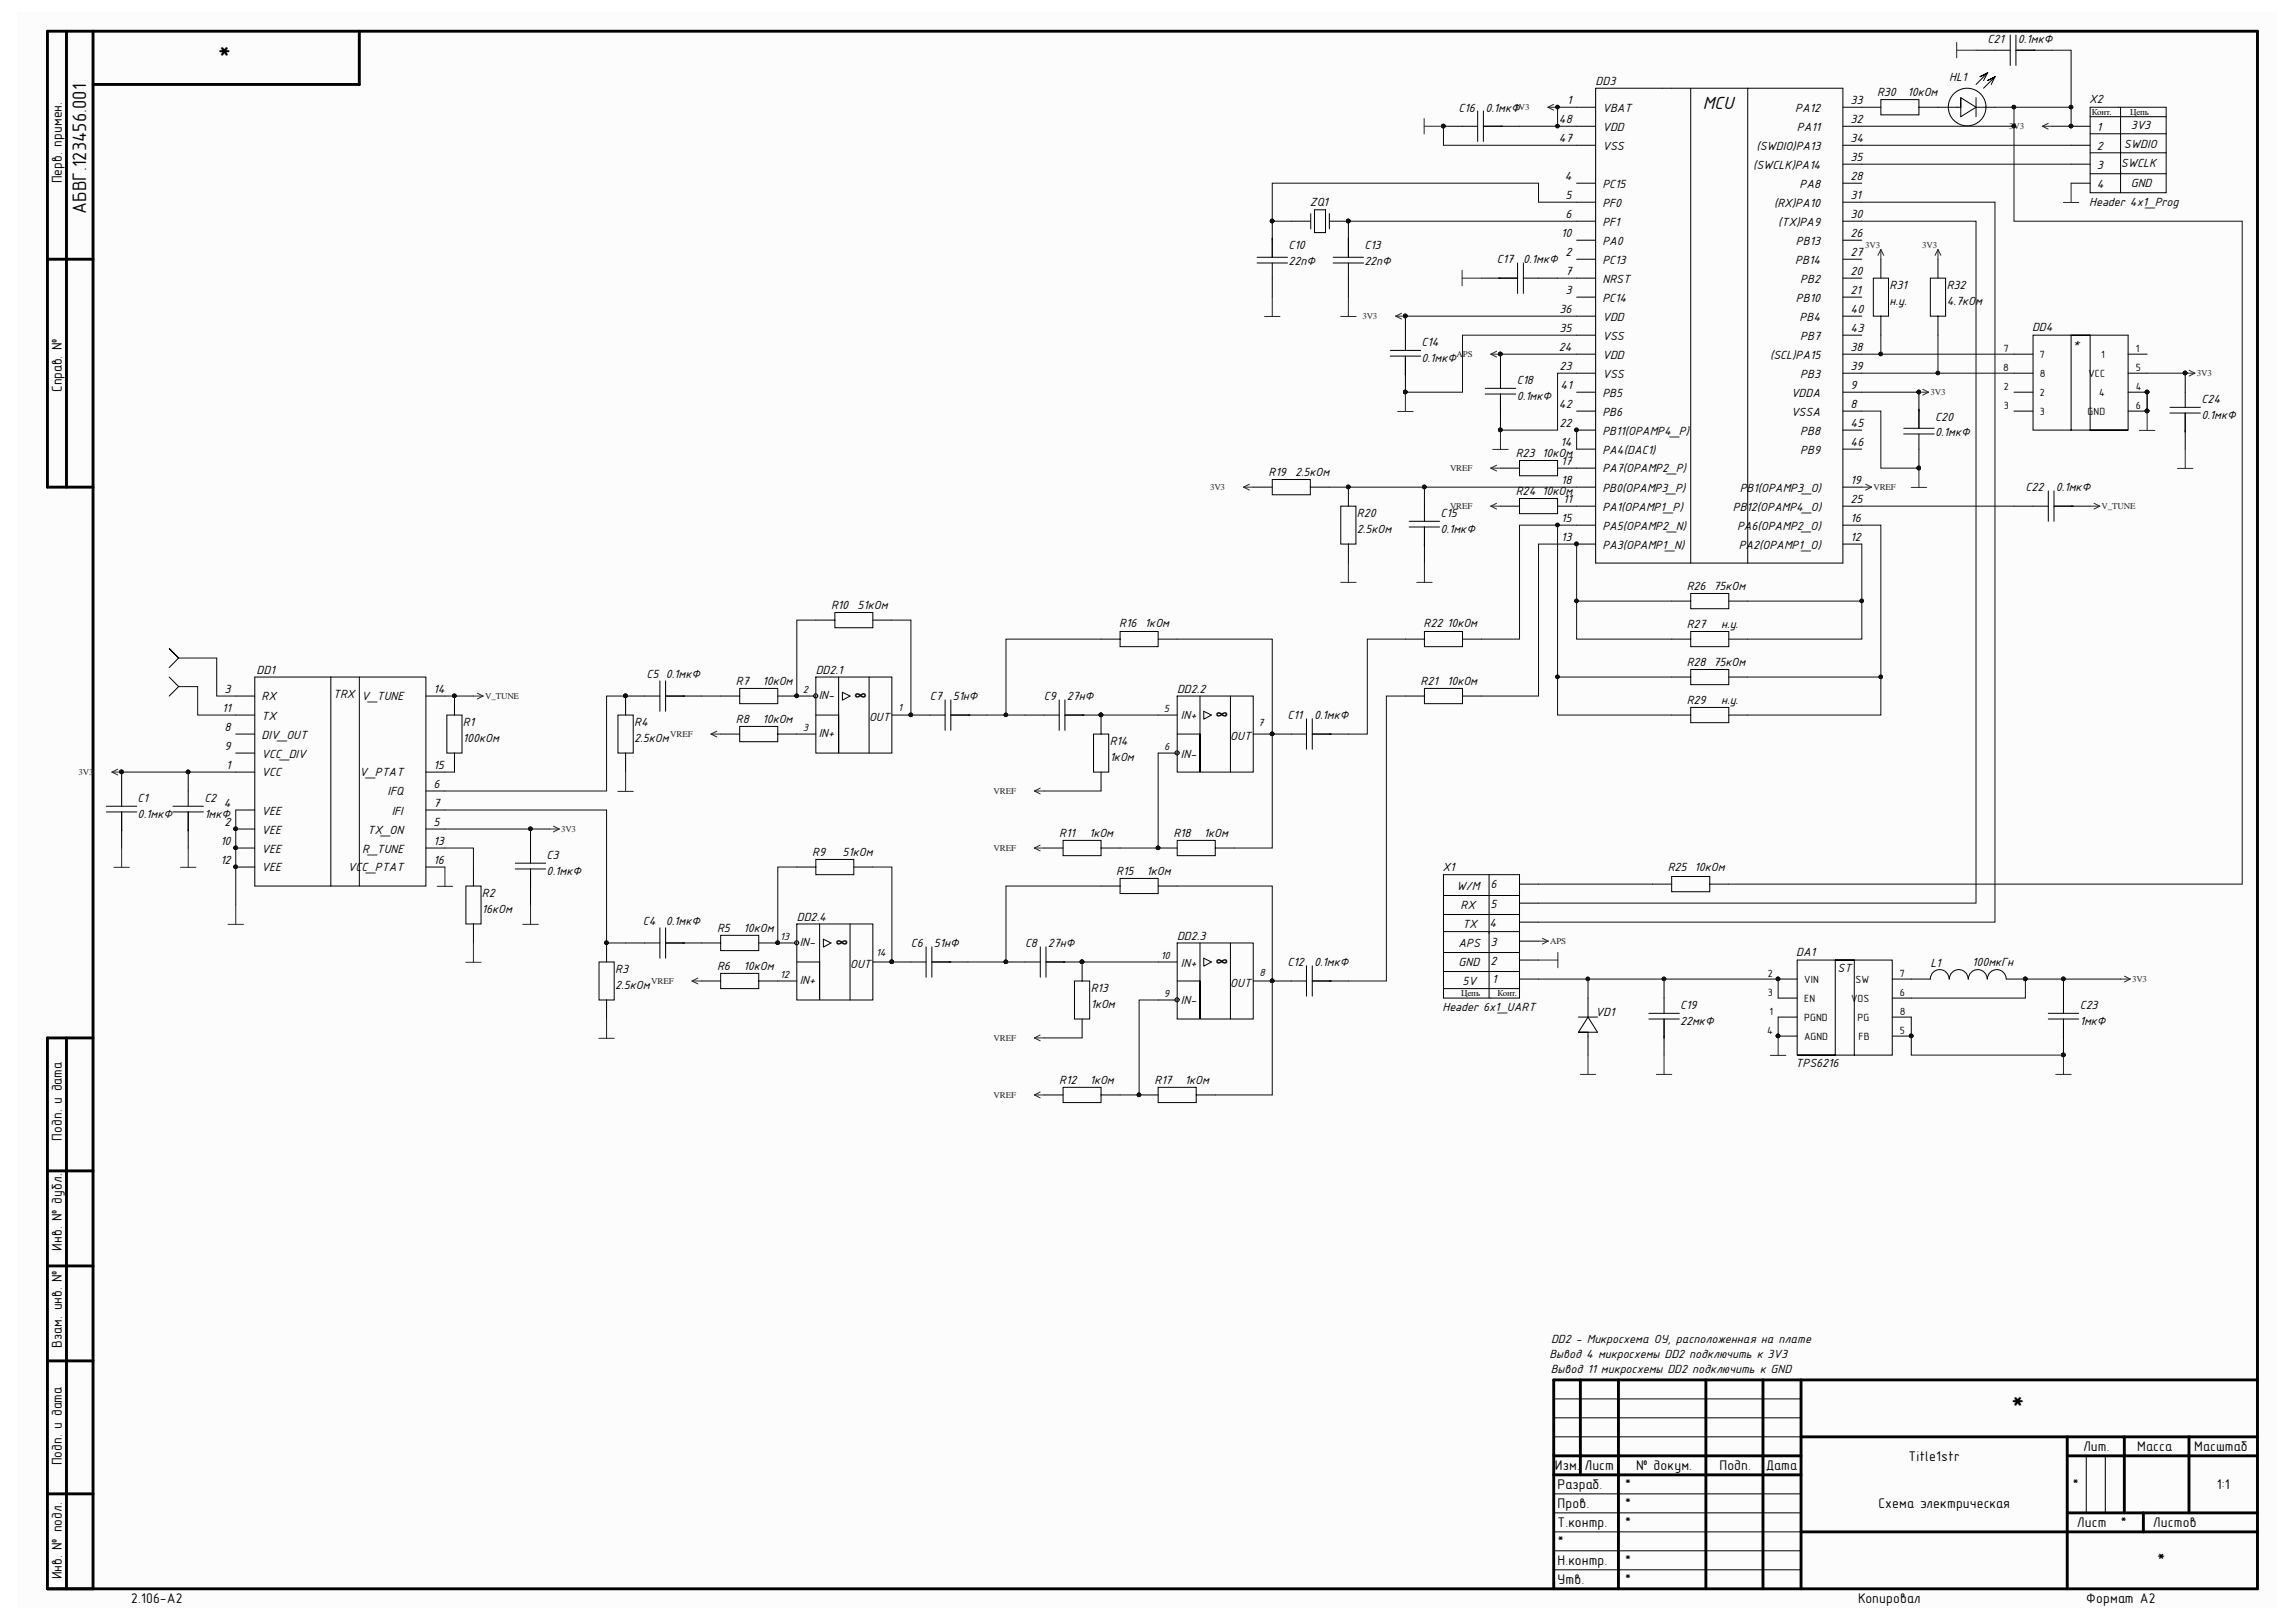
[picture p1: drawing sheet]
<svg xmlns="http://www.w3.org/2000/svg" width="297mm" height="210mm" viewBox="0 0 297 210" stroke-linecap="round" stroke-linejoin="round" font-family="sans-serif">
<defs><g id="words">
<g font-size="4.1">
<text x="28.1" y="8.9">*</text>
<text x="260.1" y="183.6">*</text>
</g>
<g font-size="2.5">
<text x="220.3" y="14.1">MCU</text>
<text x="11.2" y="27.6" transform="rotate(-90 11.2 27.6)">АБВГ.123456.001</text>
<text x="279" y="202.8">*</text>
</g>
<g font-size="1.9">
<text x="110.6" y="90.6">∞</text>
<text x="157.3" y="93.1">∞</text>
<text x="108.1" y="122.6">∞</text>
<text x="157.3" y="125">∞</text>
</g>
<g font-size="1.8">
<text x="8" y="23.7" transform="rotate(-90 8 23.7)">Перв. примен.</text>
<text x="8" y="50.7" transform="rotate(-90 8 50.7)">Справ. №</text>
<text x="8" y="147.6" transform="rotate(-90 8 147.6)">Подп. и дата</text>
<text x="8" y="161.8" transform="rotate(-90 8 161.8)">Инв. № дубл.</text>
<text x="8" y="174.4" transform="rotate(-90 8 174.4)">Взам. инв. №</text>
<text x="8" y="189.6" transform="rotate(-90 8 189.6)">Подп. и дата</text>
<text x="201.2" y="190.2">Изм.</text>
<text x="205" y="190.2">Лист</text>
<text x="211.7" y="190.2">№ докум.</text>
<text x="222.4" y="190.2">Подп.</text>
<text x="228.5" y="190.2">Дата</text>
<text x="246.9" y="189">Title1str</text>
<text x="269.5" y="187.8">Лит.</text>
<text x="276.5" y="187.8">Масса</text>
<text x="283.9" y="187.8">Масштаб</text>
<text x="201.5" y="195.2">Пров.</text>
<text x="201.5" y="197.6">Т.контр.</text>
<text x="201.5" y="192.7">Разраб.</text>
<text x="210.2" y="195.2">*</text>
<text x="210.2" y="197.6">*</text>
<text x="210.2" y="192.7">*</text>
<text x="243" y="195.2">Схема электрическая</text>
<text x="268.1" y="192.7">*</text>
<text x="268.7" y="197.6">Лист</text>
<text x="274.3" y="197.6">*</text>
<text x="278.5" y="197.6">Листов</text>
<text x="286.8" y="192.7">1:1</text>
<text x="201.5" y="202.5">Н.контр.</text>
<text x="201.5" y="200.1">*</text>
<text x="210.2" y="202.5">*</text>
<text x="8" y="204.4" transform="rotate(-90 8 204.4)">Инв. № подл.</text>
<text x="17" y="207.5">2.106-A2</text>
<text x="201.5" y="205">Утв.</text>
<text x="210.2" y="205">*</text>
<text x="240.4" y="207.5">Копировал</text>
<text x="269.9" y="207.5">Формат А2</text>
</g>
<g font-size="1.6">
<text x="257.1" y="5.6">C21</text>
<text x="261.1" y="5.6">0.1мкФ</text>
<text x="206.4" y="11">DD3</text>
<text x="252.2" y="10.5">HL1</text>
<text x="188.7" y="14.4">C16</text>
<text x="192.2" y="14.4">0.1мкФ</text>
<text x="201.7" y="15.9">48</text>
<text x="202.7" y="13.5">1</text>
<text x="207.3" y="14.4">VBAT</text>
<text x="207.3" y="16.9">VDD</text>
<text x="232.3" y="14.4">PA12</text>
<text x="232.5" y="16.9">PA11</text>
<text x="239.4" y="15.9">32</text>
<text x="239.4" y="13.5">33</text>
<text x="242.8" y="12.5">R30</text>
<text x="246.8" y="12.5">10кОм</text>
<text x="270.3" y="13.3">X2</text>
<text x="271.3" y="16.9">1</text>
<text x="275.7" y="16.7">3V3</text>
<text x="201.7" y="18.4">47</text>
<text x="202.4" y="23.3">4</text>
<text x="207.3" y="19.4">VSS</text>
<text x="226.8" y="21.8">(SWCLK)PA14</text>
<text x="227.2" y="19.4">(SWDIO)PA13</text>
<text x="239.4" y="23.3">28</text>
<text x="239.4" y="18.4">34</text>
<text x="239.4" y="20.8">35</text>
<text x="271.3" y="21.8">3</text>
<text x="271.3" y="19.4">2</text>
<text x="274.4" y="21.6">SWCLK</text>
<text x="274.8" y="19.1">SWDIO</text>
<text x="169.4" y="26.6">ZQ1</text>
<text x="202.5" y="25.7">5</text>
<text x="202.5" y="28.2">6</text>
<text x="207.3" y="24.3">PC15</text>
<text x="207.3" y="26.7">PF0</text>
<text x="207.3" y="29.2">PF1</text>
<text x="229.5" y="26.7">(RX)PA10</text>
<text x="230.1" y="29.2">(TX)PA9</text>
<text x="232.8" y="24.3">PA8</text>
<text x="239.4" y="28.2">30</text>
<text x="239.4" y="25.7">31</text>
<text x="270.3" y="26.7">Header 4x1_Prog</text>
<text x="271.3" y="24.3">4</text>
<text x="275.7" y="24.2">GND</text>
<text x="166.7" y="32.3">C10</text>
<text x="166.7" y="34.3">22пФ</text>
<text x="176.5" y="32.3">C13</text>
<text x="176.5" y="34.3">22пФ</text>
<text x="193.6" y="34.1">C17</text>
<text x="197.1" y="34.1">0.1мкФ</text>
<text x="202" y="30.7">10</text>
<text x="202.5" y="33.1">2</text>
<text x="202.5" y="35.6">7</text>
<text x="207.3" y="34.1">PC13</text>
<text x="207.3" y="31.6">PA0</text>
<text x="232.3" y="34.1">PB14</text>
<text x="232.3" y="31.6">PB13</text>
<text x="239.4" y="35.6">20</text>
<text x="239.4" y="30.7">26</text>
<text x="239.4" y="33.1">27</text>
<text x="201.8" y="40.5">36</text>
<text x="202.5" y="38">3</text>
<text x="207.3" y="39">PC14</text>
<text x="207.3" y="36.6">NRST</text>
<text x="207.3" y="41.5">VDD</text>
<text x="232.3" y="39">PB10</text>
<text x="232.8" y="41.5">PB4</text>
<text x="232.9" y="36.6">PB2</text>
<text x="239.4" y="38">21</text>
<text x="239.4" y="40.5">40</text>
<text x="244.4" y="37.4">R31</text>
<text x="244.4" y="39.5">н.у.</text>
<text x="251.8" y="37.4">R32</text>
<text x="251.8" y="39.5">4.7кОм</text>
<text x="183.9" y="44.8">C14</text>
<text x="183.9" y="46.8">0.1мкФ</text>
<text x="201.7" y="45.4">24</text>
<text x="201.8" y="47.9">23</text>
<text x="201.8" y="43">35</text>
<text x="207.3" y="46.4">VDD</text>
<text x="207.3" y="43.9">VSS</text>
<text x="229" y="46.4">(SCL)PA15</text>
<text x="232.9" y="43.9">PB7</text>
<text x="239.4" y="45.4">38</text>
<text x="239.4" y="47.9">39</text>
<text x="239.4" y="43">43</text>
<text x="262.9" y="42.8">DD4</text>
<text x="268.2" y="44.9">*</text>
<text x="196.2" y="49.7">C18</text>
<text x="196.2" y="51.8">0.1мкФ</text>
<text x="201.7" y="52.8">42</text>
<text x="201.9" y="50.3">41</text>
<text x="207.3" y="48.9">VSS</text>
<text x="207.3" y="51.3">PB5</text>
<text x="207.3" y="53.8">PB6</text>
<text x="231.7" y="53.8">VSSA</text>
<text x="231.7" y="51.3">VDDA</text>
<text x="232.9" y="48.9">PB3</text>
<text x="239.4" y="52.8">8</text>
<text x="239.4" y="50.3">9</text>
<text x="284.8" y="52.2">C24</text>
<text x="196.1" y="59.2">R23</text>
<text x="199.5" y="59.2">10кОм</text>
<text x="201.8" y="55.2">22</text>
<text x="201.9" y="57.7">14</text>
<text x="207.3" y="56.2">PB11(OPAMP4_P)</text>
<text x="207.3" y="58.7">PA4(DAC1)</text>
<text x="232.9" y="56.2">PB8</text>
<text x="232.9" y="58.7">PB9</text>
<text x="239.4" y="55.2">45</text>
<text x="239.4" y="57.7">46</text>
<text x="250.4" y="54.4">C20</text>
<text x="250.4" y="56.4">0.1мкФ</text>
<text x="284.8" y="54.2">0.1мкФ</text>
<text x="164.1" y="61.6">R19</text>
<text x="167.5" y="61.6">2.5кОм</text>
<text x="196.1" y="64.1">R24</text>
<text x="199.5" y="64.1">10кОм</text>
<text x="202" y="60.2">17</text>
<text x="202" y="62.6">18</text>
<text x="202.2" y="65.1">11</text>
<text x="207.3" y="61.1">PA7(OPAMP2_P)</text>
<text x="207.3" y="63.6">PB0(OPAMP3_P)</text>
<text x="225.1" y="63.6">PB1(OPAMP3_O)</text>
<text x="239.4" y="62.6">19</text>
<text x="239.4" y="65.1">25</text>
<text x="262" y="63.6">C22</text>
<text x="266" y="63.6">0.1мкФ</text>
<text x="175.5" y="66.9">R20</text>
<text x="175.5" y="69">2.5кОм</text>
<text x="186.4" y="66.9">C15</text>
<text x="186.4" y="69">0.1мкФ</text>
<text x="202" y="70">13</text>
<text x="202" y="67.5">15</text>
<text x="207.3" y="66.1">PA1(OPAMP1_P)</text>
<text x="207.3" y="71">PA3(OPAMP1_N)</text>
<text x="207.3" y="68.5">PA5(OPAMP2_N)</text>
<text x="224.2" y="66.1">PB12(OPAMP4_O)</text>
<text x="224.7" y="68.5">PA6(OPAMP2_O)</text>
<text x="224.9" y="71">PA2(OPAMP1_O)</text>
<text x="239.4" y="70">12</text>
<text x="239.4" y="67.5">16</text>
<text x="218.2" y="76.4">R26</text>
<text x="221.7" y="76.4">75кОм</text>
<text x="107.5" y="78.8">R10</text>
<text x="110.9" y="78.8">51кОм</text>
<text x="144.8" y="81.2">R16</text>
<text x="148.1" y="81.2">1кОм</text>
<text x="184.2" y="81.2">R22</text>
<text x="187.2" y="81.2">10кОм</text>
<text x="218.2" y="81.3">R27</text>
<text x="222.7" y="81.3">н.у.</text>
<text x="29.1" y="89.7">3</text>
<text x="33.2" y="87.2">DD1</text>
<text x="56.1" y="89.7">14</text>
<text x="83.6" y="87.7">C5</text>
<text x="86.1" y="87.7">0.1мкФ</text>
<text x="95.2" y="88.7">R7</text>
<text x="98.6" y="88.7">10кОм</text>
<text x="105.5" y="87.2">DD2.1</text>
<text x="152.3" y="89.7">DD2.2</text>
<text x="183.8" y="88.7">R21</text>
<text x="187.2" y="88.7">10кОм</text>
<text x="218.2" y="86.2">R28</text>
<text x="221.7" y="86.2">75кОм</text>
<text x="28.8" y="92.1">11</text>
<text x="29.1" y="94.6">8</text>
<text x="33.8" y="93.1">TX</text>
<text x="33.8" y="90.6">RX</text>
<text x="33.8" y="95.6">DIV_OUT</text>
<text x="43.1" y="90.4">TRX</text>
<text x="46.8" y="90.6">V_TUNE</text>
<text x="59.9" y="94">R1</text>
<text x="82.1" y="94">R4</text>
<text x="95.2" y="93.6">R8</text>
<text x="98.6" y="93.6">10кОм</text>
<text x="105.9" y="90.5">IN-</text>
<text x="105.9" y="95.4">IN+</text>
<text x="112.4" y="93.3">OUT</text>
<text x="120.3" y="90.6">C7</text>
<text x="123.3" y="90.6">51нФ</text>
<text x="135.1" y="90.6">C9</text>
<text x="138" y="90.6">27нФ</text>
<text x="152.8" y="93.1">IN+</text>
<text x="159.2" y="95.8">OUT</text>
<text x="166.6" y="93.1">C11</text>
<text x="170" y="93.1">0.1мкФ</text>
<text x="218.2" y="91.1">R29</text>
<text x="222.7" y="91.1">н.у.</text>
<text x="29.1" y="97">9</text>
<text x="29.3" y="99.5">1</text>
<text x="33.8" y="100.5">VCC</text>
<text x="33.8" y="98">VCC_DIV</text>
<text x="46.5" y="100.5">V_PTAT</text>
<text x="56.1" y="99.5">15</text>
<text x="56.1" y="102">6</text>
<text x="59.9" y="96">100кОм</text>
<text x="82.1" y="96">2.5кОм</text>
<text x="143.6" y="96.5">R14</text>
<text x="143.6" y="98.5">1кОм</text>
<text x="152.8" y="98">IN-</text>
<text x="17.8" y="103.8">C1</text>
<text x="17.8" y="105.8">0.1мкФ</text>
<text x="26.4" y="103.8">C2</text>
<text x="26.4" y="105.8">1мкФ</text>
<text x="29" y="104.4">4</text>
<text x="29.1" y="106.9">2</text>
<text x="33.8" y="107.9">VEE</text>
<text x="33.8" y="105.4">VEE</text>
<text x="47.5" y="107.9">TX_ON</text>
<text x="50.1" y="102.9">IFQ</text>
<text x="50.7" y="105.4">IFI</text>
<text x="56.1" y="104.4">7</text>
<text x="56.1" y="106.9">5</text>
<text x="28.5" y="109.3">10</text>
<text x="28.5" y="111.8">12</text>
<text x="33.8" y="110.3">VEE</text>
<text x="33.8" y="112.8">VEE</text>
<text x="45" y="112.8">VCC_PTAT</text>
<text x="46.9" y="110.3">R_TUNE</text>
<text x="56.1" y="111.8">16</text>
<text x="56.1" y="109.3">13</text>
<text x="70.7" y="111.2">C3</text>
<text x="70.7" y="113.2">0.1мкФ</text>
<text x="105.1" y="110.8">R9</text>
<text x="109" y="110.8">51кОм</text>
<text x="137" y="108.3">R11</text>
<text x="140.9" y="108.3">1кОм</text>
<text x="144.4" y="113.2">R15</text>
<text x="148.3" y="113.2">1кОм</text>
<text x="151.8" y="108.3">R18</text>
<text x="155.7" y="108.3">1кОм</text>
<text x="186.6" y="112.7">X1</text>
<text x="215.8" y="112.8">R25</text>
<text x="219.2" y="112.8">10кОм</text>
<text x="62.3" y="116.1">R2</text>
<text x="62.3" y="118.1">16кОм</text>
<text x="83.2" y="119.7">C4</text>
<text x="86.1" y="119.7">0.1мкФ</text>
<text x="103.1" y="119.2">DD2.4</text>
<text x="188.4" y="115.1">W/M</text>
<text x="188.9" y="117.6">RX</text>
<text x="192.7" y="119.9">4</text>
<text x="192.8" y="117.5">5</text>
<text x="192.8" y="115">6</text>
<text x="79.6" y="126">R3</text>
<text x="92.8" y="120.6">R5</text>
<text x="92.8" y="125.5">R6</text>
<text x="96.2" y="120.6">10кОм</text>
<text x="96.2" y="125.5">10кОм</text>
<text x="103.5" y="122.4">IN-</text>
<text x="110" y="125.3">OUT</text>
<text x="117.8" y="122.6">C6</text>
<text x="120.8" y="122.6">51нФ</text>
<text x="132.6" y="122.6">C8</text>
<text x="135.6" y="122.6">27нФ</text>
<text x="152.3" y="121.6">DD2.3</text>
<text x="152.8" y="125.1">IN+</text>
<text x="166.6" y="125">C12</text>
<text x="170" y="125">0.1мкФ</text>
<text x="188.7" y="125">GND</text>
<text x="188.7" y="122.5">APS</text>
<text x="189.2" y="120.1">TX</text>
<text x="192.8" y="122.4">3</text>
<text x="192.8" y="124.8">2</text>
<text x="232.4" y="123.7">DA1</text>
<text x="237.7" y="125.8">ST</text>
<text x="249.7" y="125.1">L1</text>
<text x="255.1" y="125">100мкГн</text>
<text x="79.6" y="127.9">2.5кОм</text>
<text x="103.5" y="127.3">IN+</text>
<text x="141.1" y="128.4">R13</text>
<text x="141.1" y="130.4">1кОм</text>
<text x="152.8" y="130">IN-</text>
<text x="159.2" y="127.7">OUT</text>
<text x="186.6" y="130.9">Header 6x1_UART</text>
<text x="189.2" y="127.5">5V</text>
<text x="193.1" y="127.3">1</text>
<text x="206.4" y="131.5">VD1</text>
<text x="217.4" y="130.6">C19</text>
<text x="269.1" y="130.6">C23</text>
<text x="217.4" y="132.6">22мкФ</text>
<text x="269.1" y="132.6">1мкФ</text>
<text x="137" y="140.3">R12</text>
<text x="141" y="140.3">1кОм</text>
<text x="149.4" y="140.3">R17</text>
<text x="153.3" y="140.3">1кОм</text>
<text x="232.3" y="138">TPS6216</text>
<text x="200.7" y="173.8">DD2 - Микросхема ОУ, расположенная на плате</text>
<text x="200.5" y="175.7">Вывод 4 микросхемы DD2 подключить к 3V3</text>
<text x="200.6" y="177.7">Вывод 11 микросхемы DD2 подключить к GND</text>
</g>
<g font-size="1.4">
<text x="259.2" y="48">8</text>
<text x="259.2" y="45.5">7</text>
<text x="263.9" y="46.3">7</text>
<text x="271.9" y="46.3">1</text>
<text x="276.3" y="45.5">1</text>
<text x="276.3" y="48">5</text>
<text x="259.2" y="52.9">3</text>
<text x="259.2" y="50.5">2</text>
<text x="263.9" y="53.7">3</text>
<text x="263.9" y="51.2">2</text>
<text x="263.9" y="48.8">8</text>
<text x="270.1" y="53.7">GND</text>
<text x="270.2" y="48.8">VCC</text>
<text x="271.6" y="51.2">4</text>
<text x="276.3" y="50.5">4</text>
<text x="276.3" y="52.9">6</text>
<text x="103.8" y="89.7">2</text>
<text x="103.8" y="94.6">3</text>
<text x="116.2" y="91.9">1</text>
<text x="150.6" y="92.1">5</text>
<text x="162.8" y="93.9">7</text>
<text x="150.6" y="97.1">6</text>
<text x="100.9" y="121.6">13</text>
<text x="113.4" y="123.8">14</text>
<text x="150.2" y="124.1">10</text>
<text x="100.9" y="126.6">12</text>
<text x="150.6" y="129">9</text>
<text x="162.9" y="126.3">8</text>
<text x="228.7" y="128.9">3</text>
<text x="228.7" y="126.4">2</text>
<text x="228.9" y="131.3">1</text>
<text x="233.4" y="129.6">EN</text>
<text x="233.4" y="127.2">VIN</text>
<text x="239.5" y="129.6">VOS</text>
<text x="240" y="127.2">SW</text>
<text x="245.8" y="126.4">7</text>
<text x="245.8" y="128.9">6</text>
<text x="245.8" y="131.3">8</text>
<text x="228.6" y="133.8">4</text>
<text x="233.4" y="134.5">AGND</text>
<text x="233.4" y="132.1">PGND</text>
<text x="240.3" y="132.1">PG</text>
<text x="240.4" y="134.5">FB</text>
<text x="245.8" y="133.8">5</text>
</g>
<g font-size="1.1" fill="#262626">
<text x="195.9" y="14.2">3V3</text>
<text x="259.9" y="16.7">3V3</text>
<text x="241.3" y="32.1">3V3</text>
<text x="248.7" y="32.1">3V3</text>
<text x="176.3" y="41.3">3V3</text>
<text x="188.4" y="46.2">A</text>
<text x="189.3" y="46.2">PS</text>
<text x="249.8" y="51.1">3V3</text>
<text x="284.2" y="48.7">3V3</text>
<text x="156.5" y="63.4">3V3</text>
<text x="187.6" y="61">VREF</text>
<text x="187.6" y="65.9">VREF</text>
<text x="242.4" y="63.4">VREF</text>
<text x="271.9" y="65.9">V_TUNE</text>
<text x="62.8" y="90.5">V_TUNE</text>
<text x="86.7" y="95.4">VREF</text>
<text x="10.2" y="100.3">3V3</text>
<text x="72.6" y="107.7">3V3</text>
<text x="128.5" y="102.8">VREF</text>
<text x="128.5" y="110.1">VREF</text>
<text x="200.5" y="122.2">APS</text>
<text x="84.3" y="127.3">VREF</text>
<text x="275.8" y="127.1">3V3</text>
<text x="128.5" y="134.7">VREF</text>
<text x="128.5" y="142.1">VREF</text>
</g>
<g font-size="1.1">
<text x="270.6" y="14.9">Конт.</text>
<text x="275.6" y="14.9">Цепь</text>
<text x="189" y="128.9">Цепь</text>
<text x="193.7" y="128.9">Конт.</text>
</g>
</g></defs>
<path d="M2.2 1.6h292.3v206.4h-292.3z" fill="#fcfcfc"/>
<g fill="none" stroke="#000" stroke-width=".37">
<path d="M8.6 4v59M12 4v201.6M46.5 4v6.9h-34.5M6.1 33.5h5.9M12 63h-5.9v-59h286v201.6h-286v-71.3h5.9M8.6 134.3v71.3M6.1 151.5h5.9M6.1 176.1h5.9M6.1 163.8h5.9M204.5 178.6v12.3M209.4 178.6v27M220.7 178.6v27"/>
<path d="M228.1 178.6v27M233 178.6v27M292.1 178.6h-91.1v27M6.1 193.3h5.9M201 188.4h32M201 190.9h32M233 185.9h59.1M233 198.2h59.1M267.4 188.4h24.7M267.4 185.9v19.7M267.4 195.8h24.7M274.8 185.9v9.9"/>
<path d="M277.3 195.8v2.4M283.2 185.9v9.9"/>
</g>
<g fill="none" stroke="#000" stroke-width=".13">
<path d="M186.7 16.3h4.5M191.2 14.4v3.9M191.9 14.4v3.9M191.9 16.3h4.7M204 16.3h2.4M204 13.9h2.4M204 18.8h2.4M218.7 11.4v61.5M226.1 11.4h-19.7v61.5h32v-61.5h-12.3v61.5M238.4 16.3h2.5M238.4 13.9h4.9M238.4 18.8h2.5"/>
<path d="M243.3 12.9h5v2h-5zM248.3 13.9h5.4v-1.3v2.5l1.9-1.2M253.7 12.6l1.9 1.3M255.6 6.5h4.5M255.6 13.9h2.5M255.6 12.6v2.5M256.6 10.4l.5-1-1 .5 1-.5-1.5 1.5M257.6 10.9l.5-1-1 .5 1-.5-1.5 1.5M260.1 4.5v4M260.8 4.5v4M260.8 6.5h4.7M267.9 16.3h2.5"/>
<path d="M267.9 18.8h2.5M270.4 13.9h9.8v11h-9.8zM270.4 15.1h9.8M270.4 17.3h9.8M270.4 19.8h9.8M274.3 13.9v11M162.6 33.3h4M162.6 34h4M164.6 28.6v4.7M164.6 34v4.5M167.1 28.6h2.4M169.6 27.7v1.9"/>
<path d="M170.1 27.2h1.4v2.9h-1.4zM172 28.6h2.4v4.7M172 27.6v2M172.5 33.3h3.9M172.5 34h3.9M174.4 34v4.5M191.7 36h4.6M196.3 34v4M197.1 34v4M197.1 36h4.4M204 28.6h2.4M204 36h2.4"/>
<path d="M204 23.7h2.4M204 33.5h2.4M204 38.5h2.4M204 26.2h2.4M204 31.1h2.4M238.4 28.6h2.5M238.4 36h2.5M238.4 21.2h2.5M238.4 23.7h2.5M238.4 33.5h2.5M238.4 38.5h2.5M238.4 26.2h2.5"/>
<path d="M238.4 31.1h2.5M242.4 36h1.9v4.9h-1.9zM243.3 33.5v2.5M249.7 36h2v4.9h-2zM250.7 33.5v2.5M267.9 21.2h2.5M267.9 23.7h2.5M270.4 22.5h9.8M179.9 46.1h3.9M179.9 45.3h3.9M181.8 40.9v4.4M181.8 46.1v4.7"/>
<path d="M192.2 51h3.9M192.2 50.3h3.9M194.1 45.8v4.5M194.1 51v4.7M196.6 59.6h4.9v2h-4.9zM204 50.8h2.4M204 53.2h2.4M204 45.8h2.4M204 48.3h2.4M204 43.4h2.4M204 40.9h2.4M204 55.7h2.4"/>
<path d="M204 58.1h2.4M238.4 50.8h2.5M238.4 53.2h2.5M238.4 45.8h2.5M238.4 48.3h2.5M238.4 43.4h2.5M238.4 40.9h2.5M238.4 55.7h2.5M238.4 58.1h2.5M243.3 40.9v2.5M246.3 55.4h3.9M246.3 56.2h3.9"/>
<path d="M248.3 50.8v4.6M248.3 56.2v4.4M250.7 40.9v2.5M260.6 50.8h2.4M260.6 53.2h2.4M260.6 45.8h2.4M260.6 48.3h2.4M267.9 55.7h-4.9v-12.3h7.4h-2.5v12.3h7.4h-4.9v-12.3h4.9v12.3M275.3 50.8h2.5M275.3 53.2h2.5M275.3 45.8h2.5M275.3 48.3h2.5"/>
<path d="M280.7 53.5h4M280.7 52.7h4M282.7 48.3v4.4M282.7 53.5v4.6M108 79.3h4.9v1.9h-4.9zM162.1 63h2.5M164.6 62.1h4.9v1.9h-4.9zM169.5 63h2.5M173.5 65.5h1.9v4.9h-1.9zM174.4 63v2.5M174.4 70.4v2.5M182.3 68.2h3.9"/>
<path d="M182.3 67.5h3.9M184.3 63v4.5M184.3 68.2v4.7M194.1 65.5h2.5M194.1 60.6h2.5M196.6 64.5h4.9v2h-4.9zM201.5 65.5h4.9M201.5 60.6h4.9M204 63h2.4M204 70.4h2.4M204 68h2.4M216.3 77.8h2.4"/>
<path d="M218.7 76.8h5v2h-5zM223.7 77.8h2.4M238.4 65.5h2.5M238.4 63h2.5M238.4 70.4h2.5M238.4 68h2.5M260.6 65.5h4.4M265 63.5v4M265.7 65.5h4.7M265.7 63.5v4M15.7 99.9v4.4M21.9 87.6l1.2 1.3-1.2 1.2"/>
<path d="M23.1 85.2l-1.2-1.3 1.2 1.3-1.2 1.2M24.3 99.9v4.4M30.5 90.1h2.5M30.5 95h2.5M30.5 92.5h2.5M30.5 97.5h2.5M30.5 99.9h2.5M42.8 87.6h12.3v27.1h-12.3M42.8 87.6h-9.8v27.1h9.8M42.8 87.6v27.1M46.5 87.6v27.1M55.1 90.1h2.5"/>
<path d="M55.1 99.9h2.5M57.8 92.5h2v5h-2zM58.8 90.1v2.4M58.8 97.5v2.4M79.9 92.5h2v5h-2zM80.9 97.5v2.4M85.4 88.1v3.9M85.4 90.1h-4.5v2.4M86.1 88.1v3.9M86.1 90.1h4.7M93.2 90.1h2.5M93.2 95h2.5"/>
<path d="M95.7 89.1h4.9v2h-4.9zM95.7 94h4.9v2h-4.9zM100.6 90.1h4.9M100.6 95h4.9M105.5 87.6h9.9v9.9h-9.9zM105.5 80.2h2.5M108.5 87.6v9.9v-5h-3M109 89.6l1 .5-1 .5zM112.4 87.6v9.9M112.9 80.2h2.5M115.4 92.5h6.9M122.3 90.6v3.9"/>
<path d="M123 90.6v3.9M123 92.5h4.7M132.6 92.5h4.4M137 90.6v3.9M137.8 92.5h4.6v2.5M137.8 90.6v3.9M141.5 95h1.9v4.9h-1.9zM142.4 82.7h2.5M142.4 99.9v2.5M144.9 81.7h4.9v2h-4.9zM149.8 92.5h2.5M149.8 82.7h2.5"/>
<path d="M149.8 97.5h2.5M152.3 90.1h9.8v9.8h-9.8zM155.2 90.1v9.8v-4.9h-2.9M155.7 92l1 .5-.9 .6zM159.2 90.1v9.8M162.1 95h6.9M169 93v4M169.8 95h4.6M169.8 93v4M181.8 90.1h2.5M181.8 82.7h2.5M184.3 81.7h4.9v2h-4.9z"/>
<path d="M184.3 89.1h4.9v2h-4.9zM189.2 90.1h2.5M189.2 82.7h2.5M216.3 92.5h2.4M216.3 82.7h2.4M216.3 87.6h2.4M218.7 81.7h5v2h-5zM218.7 86.6h5v2h-5zM218.7 91.5h5v2h-5zM223.7 92.5h2.4M223.7 82.7h2.4M223.7 87.6h2.4"/>
<path d="M13.8 105.1h3.9M13.8 104.3h3.9M15.7 105.1v4.6M22.4 105.1h3.9M22.4 104.3h3.9M24.3 105.1v4.6M30.5 109.7h2.5M30.5 112.2h2.5M30.5 107.3h2.5M30.5 104.8h2.5M55.1 109.7h2.5M55.1 112.2h2.5"/>
<path d="M55.1 107.3h2.5M55.1 104.8h2.5M55.1 102.4h2.5M60.3 114.7h1.9v4.9h-1.9zM61.2 112.2v2.5M61.2 119.6v2.4M66.7 112.5h3.9M66.7 111.7h3.9M68.6 107.3v4.4M68.6 112.5v4.6M103.1 119.6h9.8v9.8h-9.8zM103.1 112.2h2.4"/>
<path d="M105.5 111.2h5v2h-5zM106 119.6v9.8v-4.9h-2.9M110 119.6v9.8M110.5 112.2h2.4M135.1 109.7h2.4M137.5 108.8h4.9v1.9h-4.9zM142.4 109.7h2.5M142.4 114.7h2.5M144.9 113.7h4.9v1.9h-4.9zM149.8 109.7h2.5M149.8 114.7h2.5M152.3 108.8h4.9v1.9h-4.9z"/>
<path d="M157.2 109.7h2.5M186.7 113.2h9.9v16h-9.9zM186.7 118.3h9.9M186.7 115.9h9.9M192.6 113.2v16M196.6 119.3h2.4M196.6 116.9h2.4M196.6 114.4h2.4M213.8 114.4h2.5M216.3 113.4h4.9v2h-4.9zM221.2 114.4h2.5M77.5 124.5h2v4.9h-2z"/>
<path d="M78.5 122v2.5M78.5 129.4v2.5M80.9 122h4.5M85.4 120.1v3.9M86.1 120.1v3.9M86.1 122h7.1M90.8 127h2.4M93.2 121h5v2h-5zM93.2 126h5v1.9h-5zM98.2 122h4.9M98.2 127h4.9M106.5 121.5l1 .5-1 .6z"/>
<path d="M112.9 124.5h6.9M119.8 122.5v4M120.6 122.5v4M120.6 124.5h4.6M130.1 124.5h4.5M134.6 122.5v4M135.3 124.5h4.7v2.5M135.3 122.5v4M139 127h2v4.9h-2zM140 131.9v2.4M149.8 124.5h2.5M149.8 129.4h2.5"/>
<path d="M152.3 122h9.8v9.9h-9.8zM155.2 122v9.9v-4.9h-2.9M155.7 124l1 .5-.9 .5zM159.2 122v9.9M162.1 127h6.9M169 125v3.9M169.8 127h4.6M169.8 125v3.9M186.7 127.9h9.9M186.7 125.7h9.9M186.7 123.3h9.9M186.7 120.6h9.9"/>
<path d="M196.6 126.7h2.4M196.6 121.8h2.4M196.6 124.2h2.4M204.2 131.6h2.5M205.4 131.6l1.3 2h-2.5h1.2v2.9M205.4 129.2v2.4M205.4 131.6l-1.2 2M213.3 131.9h4M213.3 131.1h4M215.3 126.7v4.4M215.3 131.9v4.6M230 131.6h2.5"/>
<path d="M230 134.1h2.5M230 129.2h2.5M230 126.7h2.5M232.5 136.5v-12.3h4.9v12.3h-4.9h7.4v-12.3h-2.5h7.4v12.3h-4.9M244.8 131.6h2.5M244.8 134.1h2.5M244.8 129.2h2.5M252.2 126.7a1.21 1.21 0 0 0-1.3-1.2 1.21 1.21 0 0 0-1.2 1.2h-4.9M254.6 126.7a1.21 1.21 0 0 0-1.2-1.2 1.21 1.21 0 0 0-1.2 1.2M257.1 126.7a1.21 1.21 0 0 0-1.2-1.2 1.21 1.21 0 0 0-1.2 1.2M259.5 126.7a1.21 1.21 0 0 0-1.2-1.2 1.21 1.21 0 0 0-1.2 1.2M259.6 126.7h2.4"/>
<path d="M265 131.9h3.9M265 131.1h3.9M267 126.7v4.4M267 131.9v4.6M135.1 141.7h2.4M137.5 140.7h4.9v2h-4.9zM142.4 141.7h2.5M147.4 141.7h2.4M149.8 140.7h5v2h-5zM154.8 141.7h2.4M201 198.2h32M201 195.8h32"/>
<path d="M201 193.3h32M201 185.9h32M201 183.5h32M201 181h32M269.9 188.4v7.4M272.4 188.4v7.4M201 203.1h32M201 200.7h32"/>
<circle cx="254.5" cy="13.9" r="2.44"/>
<circle cx="105.5" cy="90.1" r=".27"/>
<circle cx="152.3" cy="97.4" r=".27"/>
<circle cx="103.1" cy="122" r=".27"/>
<circle cx="152.3" cy="129.4" r=".27"/>
</g>
<g fill="none" stroke="#262626" stroke-width=".13">
<path d="M184.2 16.3h2.5M184.2 15.3v2M200.3 13.9l.7 .4M200.3 13.9h1.2M201 13.5l-.7 .4M253.1 5.5v2M253.1 6.5h2.5M264.2 16.3l.8 .4M264.2 16.3h1.3M265 16l-.8 .3M164.6 38.5v2.5M174.4 38.5v2.5"/>
<path d="M189.2 35v2M189.2 36h2.5M243.3 32.3l-.3 .7M243.3 32.3l.4 .7M243.3 32.3v1.2M250.7 32.3l-.4 .7M250.7 32.3l.4 .7M250.7 32.3v1.2M266.9 26.2h2M267.9 23.7v2.5M163.6 41h2M173.4 41h2"/>
<path d="M180.6 40.9l.7 .4M180.6 40.9h1.2M180.8 53.3h2M181.3 40.5l-.7 .4M181.8 50.8v2.5M192.9 45.8l.7 .4M192.9 45.8h1.2M193.1 58.2h2M193.6 45.5l-.7 .3M194.1 55.7v2.5M248.3 50.8h1.2M248.8 50.4l.7 .4"/>
<path d="M249.5 50.8l-.7 .3M276.8 55.7h2M277.8 53.2v2.5M282.7 48.3h1.3M282.7 58.1v2.5M283.2 47.9l.8 .4M284 48.3l-.8 .4M160.9 63h1.2M160.9 63l.7 .4M161.6 62.7l-.7 .3M173.4 75.4h2M174.4 72.9v2.5"/>
<path d="M183.3 75.4h2M184.3 72.9v2.5M192.9 60.6l.7 .4M192.9 60.6h1.2M192.9 65.5l.7 .4M192.9 65.5h1.2M193.6 60.2l-.7 .4M193.6 65.1l-.7 .4M240.9 63h1.2M241.4 62.7l.7 .3M242.1 63l-.7 .4M247.3 63.1h2"/>
<path d="M248.3 60.6v2.5M270.4 65.5h1.3M270.9 65.1l.8 .4M271.7 65.5l-.8 .4M281.7 60.6h2M14.5 99.9l.7 .4M14.5 99.9h1.2M15.2 99.5l-.7 .4M61.2 90.1h1.3M61.7 89.7l.8 .4M62.5 90.1l-.8 .4M80.9 99.9v2.5"/>
<path d="M92 95l.7 .4M92 95h1.2M92.7 94.6l-.7 .4M14.7 112.2h2M15.7 109.7v2.5M23.3 112.2h2M24.3 109.7v2.5M29.5 119.6h2M30.5 117.1v2.5M56.6 114.7h2M57.6 112.2v2.5M67.6 119.6h2"/>
<path d="M68.6 117.1v2.5M71.1 107.3h1.2M71.6 106.9l.7 .4M72.3 107.3l-.7 .4M79.9 102.4h2M133.8 109.7l.8 .4M133.8 109.7h1.3M133.8 102.4l.8 .3M133.8 102.4h1.3M134.6 109.4l-.8 .3M134.6 102l-.8 .4M60.2 124.5h2"/>
<path d="M61.2 122v2.5M77.5 134.4h2M78.5 131.9v2.5M89.5 127l.8 .3M89.5 127h1.3M90.3 126.6l-.8 .4M133.8 134.3l.8 .4M133.8 134.3h1.3M134.6 133.9l-.8 .4M199 124.2h2.5M199 121.8h1.3M199.5 121.4l.8 .4"/>
<path d="M200.3 121.8l-.8 .4M201.5 123.2v2M204.4 139h2M205.4 136.5v2.5M214.3 139h2M215.3 136.5v2.5M229 136.6h2M230 134.1v2.5M266 139h2M267 136.5v2.5M274.3 126.7h1.3M274.8 126.3l.8 .4"/>
<path d="M275.6 126.7l-.8 .4M133.8 141.7l.8 .4M133.8 141.7h1.3M134.6 141.3l-.8 .4"/>
</g>
<g fill="#0e0e0e" stroke="#0e0e0e" stroke-width=".13">
<circle cx="15.7" cy="99.9" r=".23"/>
<circle cx="80.9" cy="90" r=".23"/>
<circle cx="117.8" cy="92.5" r=".23"/>
<circle cx="142.4" cy="92.5" r=".23"/>
<circle cx="149.8" cy="109.7" r=".23"/>
<circle cx="103.1" cy="90" r=".23"/>
<circle cx="100.6" cy="122" r=".23"/>
<circle cx="78.5" cy="122" r=".23"/>
<circle cx="115.4" cy="124.5" r=".23"/>
<circle cx="140" cy="124.5" r=".23"/>
<circle cx="130.1" cy="124.5" r=".23"/>
<circle cx="147.3" cy="141.7" r=".23"/>
<circle cx="164.6" cy="95" r=".23"/>
<circle cx="164.6" cy="126.9" r=".23"/>
<circle cx="230" cy="134.1" r=".22"/>
<circle cx="230" cy="126.7" r=".22"/>
<circle cx="247.3" cy="134.1" r=".23"/>
<circle cx="262" cy="126.7" r=".23"/>
<circle cx="266.9" cy="136.5" r=".23"/>
<circle cx="266.9" cy="126.7" r=".23"/>
<circle cx="184.3" cy="63" r=".23"/>
<circle cx="174.4" cy="63" r=".23"/>
<circle cx="174.4" cy="28.6" r=".23"/>
<circle cx="164.6" cy="28.6" r=".23"/>
<circle cx="181.8" cy="50.7" r=".23"/>
<circle cx="181.8" cy="40.9" r=".23"/>
<circle cx="194.1" cy="55.6" r=".23"/>
<circle cx="194.1" cy="45.8" r=".23"/>
<circle cx="186.7" cy="16.3" r=".23"/>
<circle cx="248.2" cy="50.7" r=".22"/>
<circle cx="248.2" cy="60.6" r=".23"/>
<circle cx="68.6" cy="107.3" r=".23"/>
<circle cx="58.8" cy="90" r=".23"/>
<circle cx="30.5" cy="107.3" r=".23"/>
<circle cx="30.5" cy="109.7" r=".23"/>
<circle cx="30.5" cy="112.2" r=".23"/>
<circle cx="267.9" cy="16.3" r=".23"/>
<circle cx="24.3" cy="99.9" r=".23"/>
<circle cx="215.3" cy="126.7" r=".23"/>
<circle cx="201.5" cy="13.9" r=".23"/>
<circle cx="277.8" cy="50.7" r=".23"/>
<circle cx="277.8" cy="53.2" r=".23"/>
<circle cx="282.7" cy="48.3" r=".23"/>
<circle cx="204" cy="70.4" r=".23"/>
<circle cx="204" cy="55.6" r=".23"/>
<circle cx="243.3" cy="87.6" r=".23"/>
<circle cx="201.5" cy="87.6" r=".23"/>
<circle cx="130.1" cy="92.5" r=".23"/>
<circle cx="205.4" cy="126.7" r=".22"/>
<circle cx="204" cy="77.8" r=".23"/>
<circle cx="240.9" cy="77.8" r=".23"/>
<circle cx="267.9" cy="13.9" r=".23"/>
<circle cx="260.5" cy="16.3" r=".23"/>
<circle cx="260.5" cy="13.9" r=".23"/>
<circle cx="201.5" cy="16.3" r=".23"/>
<circle cx="201.5" cy="67.9" r=".23"/>
<circle cx="250.7" cy="48.3" r=".23"/>
<circle cx="243.3" cy="45.8" r=".23"/>
</g>
<g fill="none" stroke="#0e0e0e" stroke-width=".13">
<path d="M186.7 16.3v2.5h17.3M196.6 16.3h7.4M204 13.9h-2.5v2.4M240.9 18.8h27M260.6 16.3v12.3h29.5v85.8h-66.4M260.6 13.9v2.4h-19.7M265.5 6.5h2.4v7.4h-9.8M267.9 13.9v2.4h-2.4M174.4 28.6h29.6M201.5 36h2.5M204 26.2h-5v-2.5h-34.4v4.9h2.5M240.9 26.2h17.2v93.1h-59.1"/>
<path d="M240.9 28.6h14.7v88.3h-56.6M240.9 21.2h27M181.8 40.9h22.2M194.1 45.8h9.9M204 48.3h-2.5v7.4h-7.4M204 43.4h-14.8v7.4h-7.4M204 55.7v2.4M240.9 53.2h2.4v7.4h5M240.9 48.3h19.7M240.9 50.8h7.4M243.3 45.8h17.3M243.3 43.4v2.4h-2.4"/>
<path d="M250.7 43.4v4.9M277.8 50.8v2.4M277.8 48.3h4.9M172 63h32M201.5 68h-4.9v14.7h-4.9M204 77.8v-7.4h-5v19.7h-7.3M204 68h-2.5v24.5h14.8M216.3 77.8h-12.3v4.9h12.3M226.1 77.8h14.8M240.9 68h2.4v19.6h-17.2M240.9 65.5h19.7M240.9 70.4v12.3h-14.8"/>
<path d="M15.7 99.9h14.8M23.1 85.2h4.9v4.9h2.5M23.1 88.9h2.5v3.6h4.9M57.6 99.9h1.2M57.6 90.1h3.6M80.9 90.1h-2.4v12.3h-20.9M90.8 90.1h2.4M105.5 80.2h-2.4v9.9M115.4 80.2h2.4v12.3M127.7 92.5h2.4M142.4 82.7h-12.3v9.8h2.5M142.4 92.5h7.4"/>
<path d="M149.8 97.5v12.2h-4.9M152.3 82.7h12.3v27h-4.9M181.8 82.7h-4.9v12.3h-2.5M181.8 90.1h-2.4v36.9h-5M201.5 87.6h14.8M243.3 87.6v4.9h-17.2M30.5 104.8v12.3M57.6 109.7h3.6v2.5M57.6 107.3h13.5M57.6 104.8h20.9v17.2h2.4M103.1 112.2h-2.5v9.8M112.9 112.2h2.5v12.3"/>
<path d="M135.1 102.4h7.3M142.4 114.7h-12.3v9.8h-4.9M152.3 114.7h12.3v27h-7.4M199 114.4h14.8M135.1 134.3h4.9M140 124.5h9.8M149.8 129.4h-2.4v12.3h-2.5M199 126.7h6.4M205.4 129.2v-2.5h24.6v2.5M230 131.6v2.5M247.3 131.6v4.9h19.7M274.3 126.7h-12.3v2.5h-14.7"/>
</g>
<use href="#words"/>
</svg>
